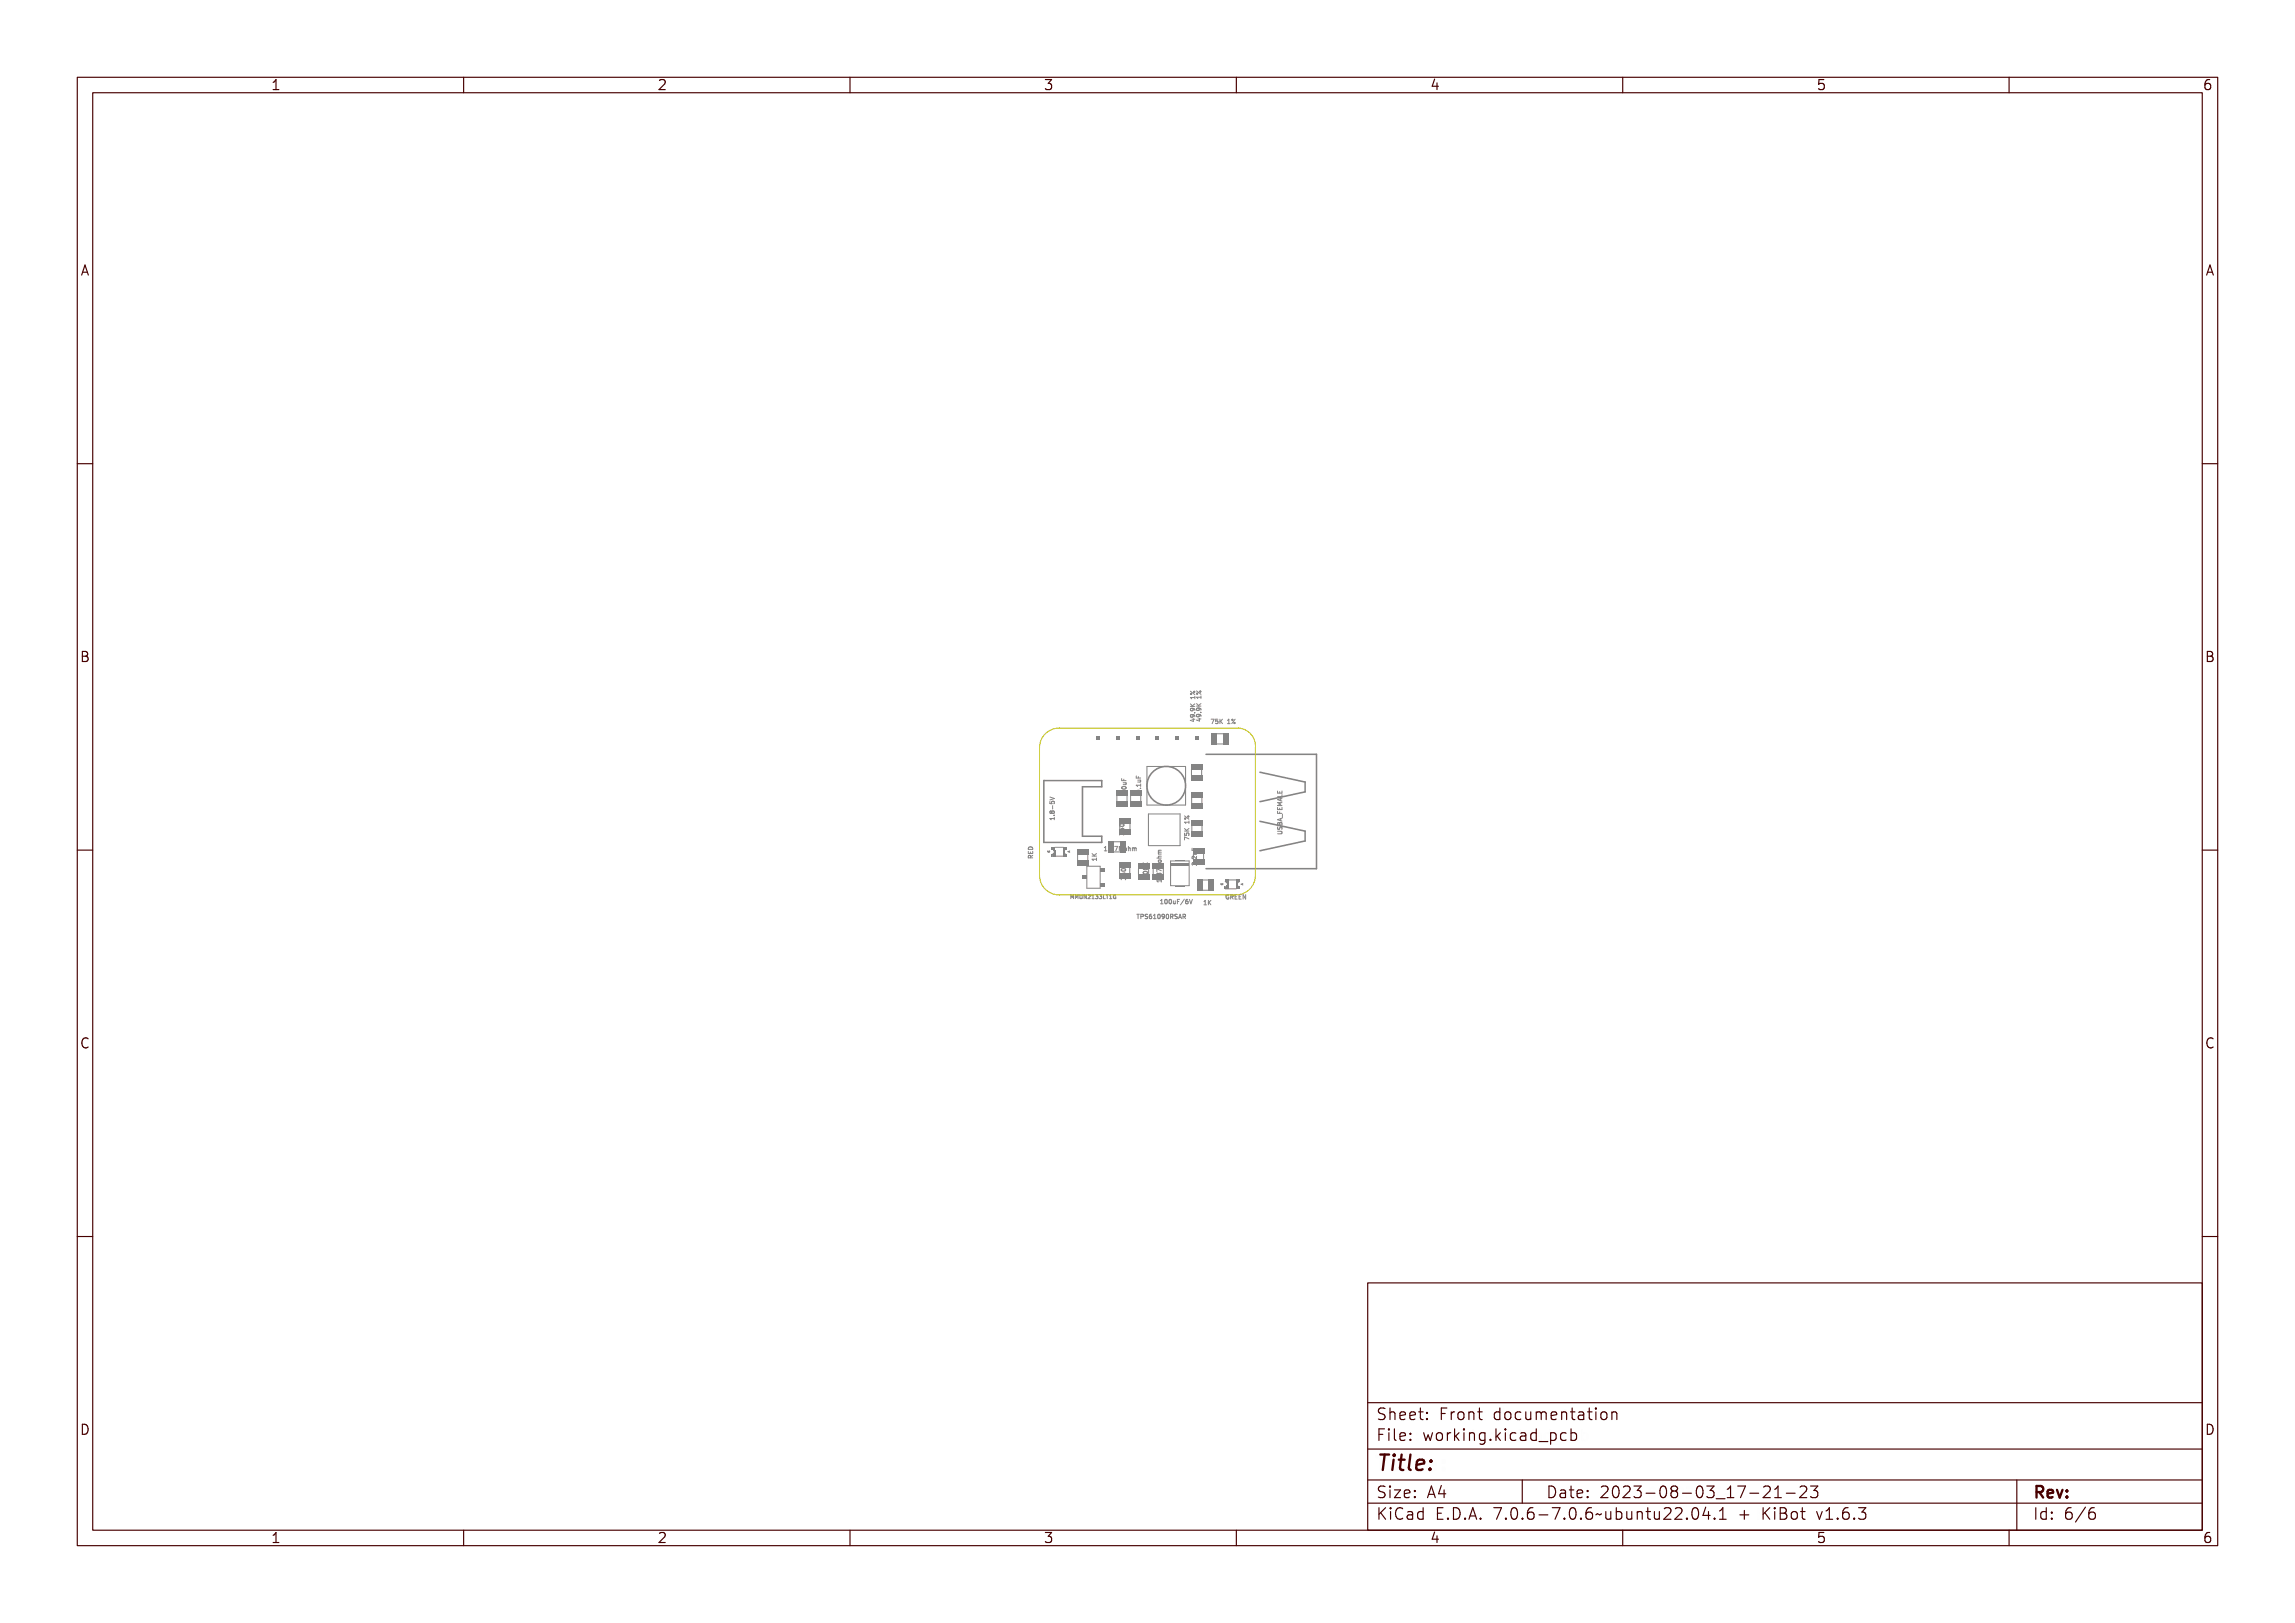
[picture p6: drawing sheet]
<svg xmlns="http://www.w3.org/2000/svg" width="297mm" height="210mm" viewBox="0 0 297 210" stroke-linecap="round" stroke-linejoin="round" font-family="sans-serif">
<defs><g id="words">
<text font-size="2.7" fill="#480000" x="178" y="190.3">Title:</text>
<g font-size="2" fill="#480000">
<text x="178" y="183.7">Sheet: Front documentation</text>
<text x="178" y="186.5">File: working.kicad_pcb</text>
<text x="178" y="193.9">Size: A4</text>
<text x="178" y="196.6">KiCad E.D.A. 7.0.6-7.0.6~ubuntu22.04.1 + KiBot v1.6.3</text>
<text x="200" y="193.9">Date: 2023-08-03_17-21-23</text>
<text x="263" y="196.6">Id: 6/6</text>
<text x="263" y="193.9">Rev:</text>
</g>
<g font-size="1.7" fill="#480000">
<text x="35" y="11.7">1</text>
<text x="85" y="11.7">2</text>
<text x="135" y="11.7">3</text>
<text x="185" y="11.7">4</text>
<text x="235" y="11.7">5</text>
<text x="285" y="11.7">6</text>
<text x="10.5" y="35.7">A</text>
<text x="285.5" y="35.7">A</text>
<text x="10.5" y="85.6">B</text>
<text x="285.5" y="85.6">B</text>
<text x="10.5" y="135.7">C</text>
<text x="285.5" y="135.7">C</text>
<text x="10.5" y="185.6">D</text>
<text x="285.5" y="185.6">D</text>
<text x="35" y="199.7">1</text>
<text x="85" y="199.7">2</text>
<text x="135" y="199.7">3</text>
<text x="185" y="199.7">4</text>
<text x="235" y="199.7">5</text>
<text x="285" y="199.7">6</text>
</g>
<g font-size=".8" fill="#848484">
<text x="156.6" y="93.7">75K 1%</text>
<text x="136.5" y="106.2" transform="rotate(-90 136.5 106.2)">1.8-5V</text>
<text x="145.5" y="107.7" transform="rotate(-90 145.5 107.7)">340K</text>
<text x="147.6" y="102.7" transform="rotate(-90 147.6 102.7)">0.1uF</text>
<text x="133.7" y="110.8" transform="rotate(-90 133.7 110.8)">RED</text>
<text x="141.9" y="111.5" transform="rotate(-90 141.9 111.5)">1K</text>
<text x="142.8" y="110.1">1.87Mohm</text>
<text x="148.5" y="113.8" transform="rotate(-90 148.5 113.8)">200K</text>
<text x="153.9" y="108.2" transform="rotate(-90 153.9 108.2)">75K 1%</text>
<text x="165.9" y="108.1" transform="rotate(-90 165.9 108.1)">USBA_FEMALE</text>
<text x="148" y="118.9">TPS61090RSAR</text>
<text x="150.3" y="114.3" transform="rotate(-90 150.3 114.3)">1.87Mohm</text>
<text x="150.7" y="117">100uF/6V</text>
<text x="155.7" y="117.1">1K</text>
<text x="159.1" y="116.4">GREEN</text>
</g>
<text font-size=".7" fill="#848484" x="139.6" y="116.3">MMUN2133LT1G</text>
</g></defs>
<g fill="none" stroke="#848484" stroke-width=".13">
<path d="M154.1 91.1l.3 .3M154.1 91.4h.5M154.1 89.4l.5 .5M154.1 92.7v-.1l.1-.1h.3l.1 .2M154.1 92.7v.1M154.1 93.1h.4l.2 .1h-.2v.2h-.1l-.3-.2zM154.1 91.2l.2 .2 .4-.2-.3 .3h.3v.1h-.6v-.1h.2zM154.1 90.4h.5l.1-.1v.3l-.1-.1h-.4l-.1 .1zM154.2 92.7a.29 .29 0 0 1 .3-.1 .29 .29 0 0 1 .2 .3h-.1a.17 .17 0 0 0 0-.2 .17 .17 0 0 0-.2 0 .18 .18 0 0 1 0 .2 .18 .18 0 0 1-.3 0 .18 .18 0 0 1 .1-.2zM154.2 91.7a.29 .29 0 0 1 .3 0 .29 .29 0 0 1 .2 .3h-.1a.17 .17 0 0 0 0-.2 .17 .17 0 0 0-.2 0 .18 .18 0 0 1 0 .2 .18 .18 0 0 1-.3 0 .18 .18 0 0 1 .1-.3zM154.2 93.2h.3v.2zM154.2 93.1h.4"/>
<path d="M154.3 89.8l.2 .4zM154.3 91.7l.1 .1v.1l-.3 .1v-.2l.1-.1h.3l.1 .2M154.3 92.5l.1 .1v.1l-.3 .1M154.4 93v.3l-.4-.1M154.5 92.3h.2v.1h-.2zM154.6 92.2h.1M154.6 90.1v.3M154.6 92.2v.1M154.6 91.1l-.3 .2M154.6 90.3h-.5l.1 .1M154.8 91.4h.6M154.8 91l.4 .4"/>
<path d="M154.8 89.4l.6 .4M154.9 93.1l.4-.1 .1 .2h-.1v.2h-.1l-.3-.2zM154.9 91.1l.2 .3 .3-.3-.2 .3 .2 .1v.1h-.5v-.1h.2zM154.9 90.4h.5v-.1v.3v-.1h-.4l-.1 .1zM154.9 92.6a.29 .29 0 0 1 .4 0 .29 .29 0 0 1 .1 .3 .17 .17 0 0 0 0-.2 .17 .17 0 0 0-.2-.1 .18 .18 0 0 1 0 .3 .18 .18 0 0 1-.3 0 .18 .18 0 0 1 0-.3zM154.9 91.7a.29 .29 0 0 1 .4-.1 .29 .29 0 0 1 .1 .3v.1a.17 .17 0 0 0 0-.2 .17 .17 0 0 0-.2-.1 .18 .18 0 0 1 0 .3 .18 .18 0 0 1-.3 0 .18 .18 0 0 1 0-.3zM155 93.2h.2v.1zM155 93h.4M155.1 89.8l.2 .4zM155.1 91.6l.1 .1v.2h-.3l-.1-.2 .2-.1h.3l.1 .3M155.1 92.4l.1 .1v.2h-.3l-.1-.2 .2-.1 .3 .1 .1 .2M155.2 92.9v.4l-.4-.1"/>
<path d="M155.3 92.2h.1v.1h-.1zM155.4 92.2h.1M155.4 90.1v.3M155.4 91l-.3 .3M155.4 90.2h-.6l.2 .2M156.7 93.1h.3l-.2 .6 .1-.5zM157.2 93.1h.2l-.2 .1v.1a.19 .19 0 0 1 .3 .1 .19 .19 0 0 1-.1 .2 .19 .19 0 0 1-.3 0 .15 .15 0 0 0 .3 0 .15 .15 0 0 0 0-.2 .15 .15 0 0 0-.2 0zM157.6 93.1h.1v.2l.3-.2-.2 .2 .2 .4-.3-.3v.3h-.1zM158.6 93.1h.2v.5l.1 .1h-.3l.1-.1v-.4zM159 93.4l.3-.1zM159.8 93.1l-.4 .5M133.1 110l.1 .2h.1v-.2l.1 .2h.2l.1-.2v.3h-.6z"/>
<path d="M133.2 110.5l.1-.1 .1 .1 .3-.1-.3 .2v.1h.3v.1h-.6zM133.2 109.6l.2-.1a.26 .26 0 0 1 .3 .4h-.6zM133.2 110.5h.1l.1 .2h-.2zM133.2 109.6h.4v.2h-.4zM135.6 110.2l.1 .1 .1-.1M135.6 110.2h.1M135.6 110.1v.1M135.6 110.1l.2 .2v-.2a.11 .11 0 0 1-.1 .2 .11 .11 0 0 1-.1-.2zM135.8 110.1v.1M135.8 110.2h.1M135.9 103.1l.5 .2M135.9 105.9h.5l.1-.1v.3l-.1-.1h-.4l-.1 .1z"/>
<path d="M135.9 104l.1 .2h.1a.19 .19 0 0 1 .1-.2 .19 .19 0 0 1 .2 .1 .19 .19 0 0 1 0 .2 .15 .15 0 0 0 0-.2 .15 .15 0 0 0-.2 0 .15 .15 0 0 0 0 .2h-.3zM135.9 103.5l.6 .1v.1l-.6 .2v-.1l.5-.1-.5-.1zM135.9 104.9h.2l.1 .1a.16 .16 0 0 1 .2-.1 .16 .16 0 0 1 0 .3 .16 .16 0 0 1-.2-.1 .16 .16 0 0 1-.3 .1 .16 .16 0 0 1 0-.3zM136.2 104.5l.1 .2zM136.3 105.5h.2v.1h-.2zM138.2 110.2l.3-.1v.2zM138.3 110.2h.1zM138.4 110.1v.2M138.4 110.1l-.2 .1 .2 .1M138.6 116.3v-.5l.1 .3 .2-.3v.5M139.5 115.8l-.2 .3-.1-.3v.5M139.6 115.8h.1l.1 .3 .1-.3h.1v.5h-.1v-.4l-.1 .2-.1-.2v.4h-.1z"/>
<path d="M140 115.8h.1l.1 .3 .1-.3h.1v.5h-.1v-.4l-.1 .2-.1-.2v.4h-.1zM140.5 115.8l.1 .4h.1v-.4h.1v.3a.16 .16 0 0 1-.2 .2 .16 .16 0 0 1-.1-.2zM140.9 115.8h.1l.1 .4v-.4h.1v.5h-.1l-.1-.4v.4h-.1zM141.3 115.8h.1a.19 .19 0 0 1 .2 .2 .19 .19 0 0 1-.2 .2v.1h.2h-.3l.2-.4zM141.8 115.8h.1v.5h.1h-.2h.1v-.4zM142.1 115.8h.1a.14 .14 0 0 1 .2 .1 .14 .14 0 0 1-.1 .1 .16 .16 0 0 1 .1 .3 .16 .16 0 0 1-.3-.1l.1 .1a.11 .11 0 0 0 .2-.1 .11 .11 0 0 0-.2-.1l.2-.2zM142.6 115.8a.14 .14 0 0 1 .2 .1 .14 .14 0 0 1 0 .1 .16 .16 0 0 1 0 .3 .16 .16 0 0 1-.3-.1l.1 .1a.11 .11 0 0 0 .2-.1 .11 .11 0 0 0-.2-.1l.2-.2zM142.9 109.6h.2v.4l.1 .1h-.3l.1-.1v-.4zM143 115.8h.1v.5h.2h-.3zM143.3 115.8h.4l-.1 .1v.4h-.1v-.4zM143.4 110h.1v.1h-.1zM143.8 109.6a.16 .16 0 0 1 .3 0 .16 .16 0 0 1-.1 .2 .16 .16 0 0 1 .1 .3 .16 .16 0 0 1-.3 0 .16 .16 0 0 1 .1-.3l-.1-.1z"/>
<path d="M143.8 115.8h.2v.5h.1h-.3h.1v-.4zM144.2 109.6h.4l-.2 .5h-.1l.2-.5zM144.2 115.9l.2-.1 .1 .1a.18 .18 0 0 0-.2 .1 .18 .18 0 0 0 .2 .2l-.1-.1h.1v.2a.24 .24 0 0 1-.3-.1 .24 .24 0 0 1 0-.3zM144.7 109.6h.1v.2l.1-.2h.1v.5v-.5l-.1 .3-.2-.3v.5zM144.9 112.2v.8M144.9 107.7v.3M144.9 106.9l.4-.1 .2 .2h-.2v.2l-.4-.2zM144.9 105.9l.3 .2 .3-.2-.3 .3h.3v.1h-.6v-.1h.3zM145 107.4l.1-.1 .1 .1a.17 .17 0 0 1 .3 0 .17 .17 0 0 1-.1 .3v-.1a.12 .12 0 0 0 0-.2 .12 .12 0 0 0-.2 .1v.1l-.1-.2h-.1v.3h-.1zM145 106.4h.3l.2 .1a.27 .27 0 0 1-.3 .3 .27 .27 0 0 1-.3-.3zM145 106.5a.21 .21 0 0 1 .2-.1 .21 .21 0 0 1 .2 .3h-.4zM145 107h.3v.2z"/>
<path d="M145.1 112.1h.6M145.1 111.8l.3 .3M145.1 112.5a.28 .28 0 0 1 .4-.1 .28 .28 0 0 1 .1 .2 .28 .28 0 0 1-.3 .2 .28 .28 0 0 1-.2-.3zM145.1 112.7l.5-.1 .1 .2h-.1v.2h-.1l-.4-.2zM145.1 111.7l.3 .2 .3-.2-.3 .3h.3v.1h-.6v-.1h.3zM145.2 100.7v.3h.5M145.2 113.2l.1-.1 .1 .1a.17 .17 0 0 1 .3 0 .17 .17 0 0 1-.1 .3v-.1a.13 .13 0 0 0 0-.2 .14 .14 0 0 0-.2 .2l-.2-.2v.3zM145.2 102.5h.5l.1-.1v.3l-.1-.1h-.4l-.1 .1zM145.2 101l.1 .2h.1l.1-.2v.2h.3v.1h-.6zM145.2 112.2h.3l.2 .1a.27 .27 0 0 1-.3 .3 .27 .27 0 0 1-.3-.3zM145.2 112.3a.21 .21 0 0 1 .3-.1 .21 .21 0 0 1 .1 .3h-.4zM145.2 112.8h.3v.2z"/>
<path d="M145.2 101.8a.27 .27 0 0 1 .3-.1 .27 .27 0 0 1 .2 .3 .28 .28 0 0 1-.3 .1 .28 .28 0 0 1-.2-.2zM145.3 102l.3-.1 .1 .1a.27 .27 0 0 1-.2 .3 .27 .27 0 0 1-.3-.3zM145.3 102a.21 .21 0 0 1 .2 0 .21 .21 0 0 1 .2 .2h-.4zM145.3 113h.4M145.3 101.5h.5h-.1a.14 .14 0 0 1 .1 .2 .14 .14 0 0 1-.2 .1h-.3v-.1h.4v-.1zM145.3 113.5v.2l-.2-.2v.3M145.4 101.3h.3M145.4 113.5h-.1M145.4 113.5h.2v.3M145.4 100.8v.2M145.5 107.8l-.1 .2M145.5 112.9v.4l-.4-.2"/>
<path d="M145.6 109.5h.1v.3a.13 .13 0 0 1 .1-.1 .13 .13 0 0 1 .1 .2v.2l-.1-.3h-.1v.3h-.1zM145.7 111.8l-.4 .3M145.7 101.3h.1M145.7 101.3v.2h-.3M145.7 102.3v.3M145.7 102.5h-.5l.1 .1M146 109.7h.4v.4l-.1-.4v.4l-.2-.4-.1 .4zM146.2 112.2v.8M146.6 109.7l.2 .1M146.8 109.8l.2-.1v.4M146.8 109.8v.3M147.1 101.5h.5v-.1v.3v-.1h-.5v.1z"/>
<path d="M147.1 100.5v.2h.2l.1-.2v.2h.2v.1h-.5zM147.1 118.3h.3M147.1 102.4l.4-.1 .1 .1a.27 .27 0 0 1-.2 .3 .27 .27 0 0 1-.3-.3zM147.1 102.4a.21 .21 0 0 1 .3 0 .21 .21 0 0 1 .1 .2h-.3zM147.2 100.9h.4v.1a.14 .14 0 0 1 0 .2 .14 .14 0 0 1-.1 .1h-.3v-.1h.4v-.2zM147.3 118.3v.6M147.5 102h.1v.1h-.1zM147.6 118.6h.3M147.9 118.3h-.3v.6M147.9 111.6l.4 .4M148 111.9l.2 .3 .3-.3-.3 .3 .3 .1h-.5h.2zM148 113.4h.2l.3 .2v-.2v.3l-.4-.2-.1 .2z"/>
<path d="M148 112.9h.4l.1 .1a.27 .27 0 0 1-.2 .3 .27 .27 0 0 1-.3-.3zM148 112.5l.4-.1 .1 .1a.27 .27 0 0 1-.2 .3 .27 .27 0 0 1-.3-.3zM148 113a.21 .21 0 0 1 .3-.1 .21 .21 0 0 1 .1 .3h-.3zM148 112.6a.21 .21 0 0 1 .3-.1 .21 .21 0 0 1 .1 .2h-.3zM148.1 118.3h.4l-.2 .1v.5h-.1v-.5zM148.5 111.6l-.3 .3M148.6 118.3h.1a.18 .18 0 0 1 .2 .3 .18 .18 0 0 1-.2 .1v.2h-.1zM148.7 118.4a.11 .11 0 0 1 .2 .1 .11 .11 0 0 1-.2 .1zM149.1 118.4h.2h-.2a.13 .13 0 0 0 0 .2 .13 .13 0 0 0 .2 0 .17 .17 0 0 1 0 .3 .17 .17 0 0 1-.3-.1h.1a.13 .13 0 0 0 .2-.1 .13 .13 0 0 0-.2-.1zM149.5 118.4l.3-.1v.1h-.2l-.1 .2a.19 .19 0 0 1 .3 0 .19 .19 0 0 1-.1 .3 .19 .19 0 0 1-.2-.2zM149.7 114h.5l.1-.1v.3l-.1-.1h-.4v.1zM149.7 112.5l.6 .2v.1l-.5-.2-.1 .2z"/>
<path d="M149.7 112h.6v.1h-.5l.3 .1-.3 .1h.5v.1h-.6v-.1l.3-.1-.3-.1zM149.8 113h.1l.1 .1a.16 .16 0 0 1 .3-.1 .16 .16 0 0 1 0 .3 .16 .16 0 0 1-.3-.1 .16 .16 0 0 1-.2 .1 .16 .16 0 0 1 0-.3zM149.9 110.7l.4-.1-.4 .1 .4 .1-.4 .1 .4 .1h-.4zM149.9 111.2l.4-.1-.4 .2 .1 .1h.3v.1h-.6v-.1h.2zM150 118.4l.2-.1v.5l.1 .1h-.3l.1-.1v-.4zM150 110.3l-.1 .1M150 110.3h.3M150.2 116.9h.3M150.2 116.5l.1-.1v.5M150.2 113.5h.1v.1h-.1zM150.3 110h-.4l.1 .3M150.4 118.4l.1-.1a.27 .27 0 0 1 .3 .3 .27 .27 0 0 1-.3 .3l-.1-.2z"/>
<path d="M150.5 118.4a.23 .23 0 0 1 .2 .2 .23 .23 0 0 1-.2 .2zM150.8 116.4h.2v.5l.1 .1h-.3l.1-.1v-.4zM150.9 118.4v-.1a.28 .28 0 0 1 .3 .3 .28 .28 0 0 1-.3 .3v-.1a.17 .17 0 0 0 .2 0 .17 .17 0 0 0 0-.2 .18 .18 0 0 1-.2 0 .18 .18 0 0 1 0-.2zM151.3 116.5v-.1a.27 .27 0 0 1 .3 .3 .27 .27 0 0 1-.3 .3l-.1-.2zM151.4 116.5a.23 .23 0 0 1 .1 .2 .23 .23 0 0 1-.1 .2zM151.4 118.4v-.1a.27 .27 0 0 1 .3 .3 .27 .27 0 0 1-.3 .3l-.1-.2zM151.4 118.4a.23 .23 0 0 1 .2 .2 .23 .23 0 0 1-.2 .2zM151.7 116.5l.1-.1a.27 .27 0 0 1 .2 .3 .27 .27 0 0 1-.2 .3l-.1-.2zM151.8 118.3h.1a.15 .15 0 0 1 .2 .1 .15 .15 0 0 1-.1 .2l.2 .3-.3-.2h-.1v.2zM151.8 116.5a.23 .23 0 0 1 .2 .2 .23 .23 0 0 1-.2 .2zM151.8 118.4h.1a.1 .1 0 0 1 .1 .1 .1 .1 0 0 1-.1 .1h-.1zM152.2 116.6l.1 .3 .2-.3v.4l-.1-.1a.14 .14 0 0 1-.2 .1 .14 .14 0 0 1 0-.2z"/>
<path d="M152.3 118.4h.3h-.3a.13 .13 0 0 0 0 .2 .13 .13 0 0 0 .2 0 .17 .17 0 0 1 0 .3 .17 .17 0 0 1-.3-.1h.1a.13 .13 0 0 0 .2-.1 .13 .13 0 0 0-.2-.1zM152.6 116.4h.4l-.3 .1v.1h.2l-.2 .1v.3h-.1zM152.8 118.3h.1l.2 .6-.1-.1h-.2l-.1 .1zM152.9 118.4v.3h-.1zM153.2 118.3h.1a.15 .15 0 0 1 .2 .1 .15 .15 0 0 1-.1 .2l.2 .3-.3-.2h-.1v.2zM153.2 118.4h.1a.1 .1 0 0 1 .1 .1 .1 .1 0 0 1-.1 .1h-.1zM153.3 107.8l.6 .2v.1l-.5-.2-.1 .2zM153.3 107.4l.1 .2h.1a.19 .19 0 0 1 .1-.3 .19 .19 0 0 1 .3 .1 .19 .19 0 0 1-.1 .3 .15 .15 0 0 0 0-.2 .15 .15 0 0 0-.2-.1 .15 .15 0 0 0 0 .3h-.3zM153.3 106.8l.3 .2 .3-.2-.3 .3h.3v.1h-.6v-.1h.3zM153.3 106.1h.5l.1-.2v.4l-.1-.2h-.4v.2zM153.3 116.4h.1l-.4 .6zM153.5 105.5l.2 .4z"/>
<path d="M153.6 116.5l.2-.1v.1h-.2v.2a.19 .19 0 0 1 .3 0 .19 .19 0 0 1-.1 .3 .19 .19 0 0 1-.3-.2zM153.9 108.5l-.6-.2v.4M153.9 116.4h.1l.2 .5 .1-.5h.1l-.2 .6h-.1zM154.3 109.8v.2h.5M154.3 109.7l.1 .2h.1l.1-.2v.2h.3v.1h-.6zM154.3 111.6h.2l.3 .2 .1-.3v.4l-.4-.3-.2 .3zM154.3 110.7h.2l.3 .2 .1-.3v.4l-.4-.3-.2 .3zM154.5 110.2h.4h-.1a.14 .14 0 0 1 .1 .2 .14 .14 0 0 1-.2 .1h-.2v-.1h.3v-.1zM154.5 110.3h.3M154.5 109.8v.2M154.8 111.2h.1v.1h-.1zM154.8 110.3v.2h-.3"/>
<path d="M154.8 111.4h.1M154.8 110.8v.3l-.4-.3-.1 .1v.2M154.8 111.6v.4l-.4-.4-.1 .1v.2M158 114.3v.2h.2M158.1 114.4l.1 .1v-.1a.11 .11 0 0 1-.1 .1 .11 .11 0 0 1 0-.1zM158.2 114.5h.1M158.2 114.3h.1M158.2 114.3v.2M158.9 115.8a.31 .31 0 0 0-.2 .2 .31 .31 0 0 0 .2 .3M159.2 115.9l.2-.1 .1 .1a.2 .2 0 0 0-.3 .2 .2 .2 0 0 0 .2 .2l-.1-.2h.2v.2a.27 .27 0 0 1-.4-.1 .27 .27 0 0 1 .1-.3zM159.6 115.8h.1a.15 .15 0 0 1 .2 .1 .15 .15 0 0 1-.1 .2l.2 .3-.3-.3v.3h-.1zM159.7 115.9a.1 .1 0 0 1 .1 .1 .1 .1 0 0 1-.1 .1z"/>
<path d="M160.1 115.8h.3l-.3 .1v.1h.3l-.3 .1v.2l.3 .1h-.3zM160.5 115.8h.4l-.3 .1v.1h.2l-.2 .1v.2l.3 .1h-.4zM160.7 114.4h.2v.1zM160.7 114.4l.1 .1zM160.8 114.4v.1M160.8 114.3l-.2 .1 .2 .1M161 115.8h.1l.1 .5v-.5h.1v.6h-.1l-.2-.5v.5zM165.3 102.4v.2h.6v-.2M165.4 107.6h.3a.18 .18 0 0 1 .2 .2 .18 .18 0 0 1-.2 .2h-.3v-.1h.3a.11 .11 0 0 0 .2-.1 .11 .11 0 0 0-.2-.1h-.3zM165.4 106.4l.5-.2-.1 .1v.2l.1 .2-.5-.2zM165.4 105.3v.3h.2l.1-.2v.2h.2v.1h-.5zM165.4 104.9v.2h.2v-.2l.1 .2h.2v-.2v.3h-.5z"/>
<path d="M165.4 104.4h.5v.1h-.5l.3 .1-.3 .1h.5v.1h-.5v-.1l.3-.1-.3-.1zM165.4 104.1l.5-.2-.1 .1v.2l.1 .2-.5-.2zM165.4 103.8h.5v-.3v.3h-.5zM165.4 103.1v.2h.2v-.2l.1 .2h.2v-.3v.4h-.5zM165.4 107.2h.1l-.1 .2a.13 .13 0 0 0 .2 0 .13 .13 0 0 0 0-.1 .17 .17 0 0 1 .3 0 .17 .17 0 0 1-.1 .2h.1a.13 .13 0 0 0-.1-.2 .13 .13 0 0 0-.1 .2 .18 .18 0 0 1-.3 0 .18 .18 0 0 1 0-.3zM165.4 106.8l.2-.1v.1a.15 .15 0 0 1 .2-.1 .15 .15 0 0 1 .1 .2v.2h-.5zM165.4 106.4h.3v.1zM165.4 104.1h.3v.1zM165.5 106.8h.1v.2h-.2zM165.6 102.4v.2M165.7 106.8h.1l.1 .2h-.2zM166.1 105.8v.4z"/>
<circle cx="154.1" cy="89.8" r=".08"/>
<circle cx="154.2" cy="90.1" r=".07"/>
<circle cx="154.2" cy="90.1" r=".12"/>
<circle cx="154.3" cy="92.8" r=".12"/>
<circle cx="154.3" cy="91.9" r=".12"/>
<circle cx="154.5" cy="89.9" r=".12"/>
<circle cx="154.5" cy="89.9" r=".07"/>
<circle cx="154.5" cy="89.5" r=".08"/>
<circle cx="154.9" cy="89.8" r=".08"/>
<circle cx="155" cy="90.1" r=".07"/>
<circle cx="155" cy="90.1" r=".12"/>
<circle cx="155.1" cy="91.8" r=".12"/>
<circle cx="155.1" cy="92.8" r=".12"/>
<circle cx="155.3" cy="89.9" r=".12"/>
<circle cx="155.3" cy="89.9" r=".07"/>
<circle cx="155.3" cy="89.5" r=".08"/>
<circle cx="159" cy="93.2" r=".07"/>
<circle cx="159.1" cy="93.2" r=".12"/>
<circle cx="159.2" cy="93.5" r=".07"/>
<circle cx="159.2" cy="93.5" r=".12"/>
<circle cx="159.8" cy="93.6" r=".08"/>
<circle cx="136" cy="105.1" r=".09"/>
<circle cx="136.3" cy="105.1" r=".11"/>
<circle cx="143.9" cy="109.7" r=".09"/>
<circle cx="143.9" cy="110" r=".11"/>
<circle cx="145.2" cy="106.6" r=".05"/>
<circle cx="145.3" cy="109.9" r=".21"/>
<circle cx="145.3" cy="109.9" r=".15"/>
<circle cx="145.4" cy="112.4" r=".05"/>
<circle cx="145.5" cy="102.1" r=".05"/>
<circle cx="147.4" cy="102.5" r=".05"/>
<circle cx="148.2" cy="112.6" r=".05"/>
<circle cx="148.2" cy="113.1" r=".05"/>
<circle cx="149.7" cy="118.7" r=".12"/>
<circle cx="149.9" cy="113.1" r=".09"/>
<circle cx="150.1" cy="111.7" r=".15"/>
<circle cx="150.1" cy="111.8" r=".21"/>
<circle cx="150.2" cy="113.1" r=".11"/>
<circle cx="150.6" cy="118.6" r=".05"/>
<circle cx="151" cy="118.5" r=".12"/>
<circle cx="151.4" cy="116.7" r=".05"/>
<circle cx="151.5" cy="118.6" r=".05"/>
<circle cx="151.9" cy="116.7" r=".05"/>
<circle cx="153.5" cy="105.8" r=".07"/>
<circle cx="153.5" cy="105.8" r=".12"/>
<circle cx="153.7" cy="116.8" r=".12"/>
<circle cx="153.8" cy="105.6" r=".12"/>
<circle cx="153.8" cy="105.6" r=".07"/>
</g>
<g fill="#848484">
<path d="M144.8 113h1.5v.7h-1.5z" fill-rule="evenodd"/>
<path d="M144.8 111.5h1.5v.8h-1.5z" fill-rule="evenodd"/>
</g>
<path d="M154.2 99.6v.7M155.5 99.5v.8" fill="none" stroke="#848484" stroke-width=".13"/>
<g fill="#848484">
<path d="M154.1 98.8h1.5v.8h-1.5z" fill-rule="evenodd"/>
<path d="M154.1 100.3h1.5v.7h-1.5z" fill-rule="evenodd"/>
</g>
<path d="M144.5 103v.7M145.9 103v.7" fill="none" stroke="#848484" stroke-width=".13"/>
<g fill="#848484">
<path d="M144.5 102.3h1.4v.7h-1.4z" fill-rule="evenodd"/>
<path d="M144.5 103.7h1.4v.8h-1.4z" fill-rule="evenodd"/>
</g>
<path d="M154.2 103.2v.7M155.5 103.2v.7" fill="none" stroke="#848484" stroke-width=".13"/>
<g fill="#848484">
<path d="M154.2 103.9h1.4v.7h-1.4z" fill-rule="evenodd"/>
<path d="M154.2 102.4h1.4v.8h-1.4z" fill-rule="evenodd"/>
</g>
<path d="M154.4 110.5v.7M155.8 110.5v.7" fill="none" stroke="#848484" stroke-width=".13"/>
<g fill="#848484">
<path d="M154.4 109.8h1.4v.7h-1.4z" fill-rule="evenodd"/>
<path d="M154.4 111.2h1.4v.8h-1.4z" fill-rule="evenodd"/>
</g>
<path d="M140.7 112.1h1.7v2.8h-1.7z" fill="none" stroke="#848484" stroke-width=".13"/>
<g fill="#848484">
<path d="M142.4 114.2h.6v.5h-.6z" fill-rule="evenodd"/>
<path d="M140 113.3h.6v.4h-.6z" fill-rule="evenodd"/>
<path d="M142.4 112.3h.6v.5h-.6z" fill-rule="evenodd"/>
</g>
<path d="M147.3 112.4v.7" fill="none" stroke="#848484" stroke-width=".13"/>
<g fill="#848484">
<path d="M147.3 111.7h1.4v.7h-1.4z" fill-rule="evenodd"/>
<path d="M147.3 113.1h1.4v.8h-1.4z" fill-rule="evenodd"/>
</g>
<path d="M151.5 111.4h2.4v3.2h-2.4z" fill="none" stroke="#848484" stroke-width=".13"/>
<path d="M152.1 114.6h1.2v.2h-1.2z" fill-rule="evenodd" fill="#848484"/>
<path d="M151.5 111.9h2.4" fill="none" stroke="#848484" stroke-width=".3"/>
<path d="M152.1 111.3h1.2v.1h-1.2z" fill-rule="evenodd" fill="#848484"/>
<path d="M146.3 103v.7M147.6 103v.7" fill="none" stroke="#848484" stroke-width=".13"/>
<g fill="#848484">
<path d="M146.2 102.3h1.5v.7h-1.5z" fill-rule="evenodd"/>
<path d="M146.2 103.7h1.5v.8h-1.5z" fill-rule="evenodd"/>
</g>
<g fill="none" stroke="#848484" stroke-width=".13">
<path d="M148.6 105.3h4.1v4.1h-4.1zM158.6 114.1a.35 .35 0 0 1 .3 .3 .35 .35 0 0 1-.3 .4M158.6 115h1.4M159 113.9h1M160.4 114.1a.35 .35 0 0 0-.3 .3 .35 .35 0 0 0 .3 .4"/>
<circle cx="158.6" cy="114.9" r=".1"/>
</g>
<g fill="#848484">
<path d="M158.5 114.7h.1v.4h-.1z" fill-rule="evenodd"/>
<path d="M160 114.7h.5v.4h-.5z" fill-rule="evenodd"/>
<path d="M158.7 114.7h.3v.3h-.3z" fill-rule="evenodd"/>
<path d="M158.7 114.6h.3v.2h-.3z" fill-rule="evenodd"/>
<path d="M160 114.6h.2v.2h-.2z" fill-rule="evenodd"/>
<path d="M158.8 114.2h.2v.4h-.2z" fill-rule="evenodd"/>
<path d="M160 114.2h.2v.4h-.2z" fill-rule="evenodd"/>
<path d="M158.7 114.1h.3v.2h-.3z" fill-rule="evenodd"/>
<path d="M160 114.1h.2v.2h-.2z" fill-rule="evenodd"/>
<path d="M158.5 113.8h.5v.3h-.5z" fill-rule="evenodd"/>
<path d="M160 113.8h.5v.3h-.5z" fill-rule="evenodd"/>
</g>
<path d="M135.1 101h7.5v.8h-2.5v6.4h2.5v.8h-7.5z" fill="none" stroke="#848484" stroke-width=".2"/>
<g fill="#848484">
<path d="M141.9 95.2h.5v.5h-.5z" fill-rule="evenodd"/>
<path d="M144.4 95.2h.5v.5h-.5z" fill-rule="evenodd"/>
<path d="M147 95.2h.5v.5h-.5z" fill-rule="evenodd"/>
<path d="M149.5 95.2h.5v.5h-.5z" fill-rule="evenodd"/>
<path d="M152.1 95.2h.5v.5h-.5z" fill-rule="evenodd"/>
<path d="M154.6 95.2h.5v.5h-.5z" fill-rule="evenodd"/>
</g>
<path d="M156.1 97.6h14.3v14.8h-14.3M163.1 99.9l5.8 1.3v1.3l-5.8 1.2M163.1 106.3l5.8 1.2v1.3l-5.8 1.3" fill="none" stroke="#848484" stroke-width=".2"/>
<path d="M149.2 112.4v.7" fill="none" stroke="#848484" stroke-width=".13"/>
<g fill="#848484">
<path d="M149.2 111.7h1.4v.7h-1.4z" fill-rule="evenodd"/>
<path d="M149.2 113.1h1.4v.8h-1.4z" fill-rule="evenodd"/>
</g>
<path d="M144.2 108.9h.7" fill="none" stroke="#848484" stroke-width=".13"/>
<g fill="#848484">
<path d="M144.9 108.9h.8v1.4h-.8z" fill-rule="evenodd"/>
<path d="M143.5 108.9h.7v1.4h-.7z" fill-rule="evenodd"/>
</g>
<g fill="none" stroke="#848484" stroke-width=".13">
<path d="M136.1 109.9a.35 .35 0 0 1 .3 .3 .35 .35 0 0 1-.3 .4M136.1 110.8h1.5M136.5 109.6h1.1M138 109.9a.35 .35 0 0 0-.3 .3 .35 .35 0 0 0 .3 .4"/>
<circle cx="136.2" cy="110.7" r=".1"/>
</g>
<g fill="#848484">
<path d="M136.1 110.5v.3z" fill-rule="evenodd"/>
<path d="M137.6 110.5h.5v.3h-.5z" fill-rule="evenodd"/>
<path d="M136.3 110.5h.3v.3h-.3z" fill-rule="evenodd"/>
<path d="M136.3 110.4h.3v.1h-.3z" fill-rule="evenodd"/>
<path d="M137.6 110.4h.2v.1h-.2z" fill-rule="evenodd"/>
<path d="M136.4 110h.2v.4h-.2z" fill-rule="evenodd"/>
<path d="M137.6 110h.1v.4h-.1z" fill-rule="evenodd"/>
<path d="M136.3 109.9h.3v.1h-.3z" fill-rule="evenodd"/>
<path d="M137.6 109.9h.2v.1h-.2z" fill-rule="evenodd"/>
<path d="M136.1 109.6h.5v.3h-.5z" fill-rule="evenodd"/>
<path d="M137.6 109.6h.5v.3h-.5z" fill-rule="evenodd"/>
</g>
<path d="M157.5 96.3h.8M157.5 94.9h.8" fill="none" stroke="#848484" stroke-width=".13"/>
<g fill="#848484">
<path d="M158.2 94.9h.8v1.4h-.8z" fill-rule="evenodd"/>
<path d="M156.8 94.9h.7v1.4h-.7z" fill-rule="evenodd"/>
</g>
<path d="M154.2 106.8v.7M155.6 106.8v.7" fill="none" stroke="#848484" stroke-width=".13"/>
<g fill="#848484">
<path d="M154.2 106.1h1.4v.7h-1.4z" fill-rule="evenodd"/>
<path d="M154.2 107.5h1.4v.8h-1.4z" fill-rule="evenodd"/>
</g>
<path d="M146.2 106.5v.8" fill="none" stroke="#848484" stroke-width=".13"/>
<g fill="#848484">
<path d="M144.9 105.8h1.4v.8h-1.4z" fill-rule="evenodd"/>
<path d="M144.9 107.3h1.4v.7h-1.4z" fill-rule="evenodd"/>
</g>
<path d="M139.5 110.6v.8M140.8 110.6v.8" fill="none" stroke="#848484" stroke-width=".13"/>
<g fill="#848484">
<path d="M139.4 109.9h1.4v.7h-1.4z" fill-rule="evenodd"/>
<path d="M139.4 111.3h1.4v.8h-1.4z" fill-rule="evenodd"/>
</g>
<path d="M148.4 99.2h5v5h-5zM155.6 115.2h.8M155.6 113.9h.7" fill="none" stroke="#848484" stroke-width=".13"/>
<circle cx="150.9" cy="101.7" r="2.5" fill="none" stroke="#848484" stroke-width=".2"/>
<g fill="#848484">
<path d="M156.3 113.8h.8v1.5h-.8z" fill-rule="evenodd"/>
<path d="M154.9 113.8h.7v1.5h-.7z" fill-rule="evenodd"/>
</g>
<path d="M135.5 94.8l1-.5 .6-.1h23.2a2.36 2.36 0 0 1 2.2 2.5v16.6a2.54 2.54 0 0 1-2.6 2.5h-22.8a2.54 2.54 0 0 1-2.6-2.5v-16.6a2.54 2.54 0 0 1 1-1.9z" fill="none" stroke="#c2c200" stroke-width=".13"/>
<g fill="none" stroke="#480000" stroke-width=".15">
<path d="M10 10h277v190h-277zM12 12h273v186h-273zM60 10v2M110 10v2M160 10v2M210 10v2M260 10v2M10 60h2M285 60h2M10 110h2M285 110h2M10 160h2"/>
<path d="M285 160h2M177 166h108v32h-108zM60 198v2M110 198v2M160 198v2M177 181.5h108M177 187.5h108M177 191.5h108M177 194.5h108M178.1 195.2h.2v.6l.6-.6h.3l-.6 .6 .6 .8h-.2l-.5-.7-.2 .2v.5h-.2zM178.2 185h.9v.2h-.7v.4h.6v.2h-.6v.7h-.2zM178.3 182.4l.5-.1h.2v.2a.34 .34 0 0 0-.4-.1 .34 .34 0 0 0-.2 .4 .62 .62 0 0 1 .6 .7 .71 .71 0 0 1-.8 .2v-.2a.4 .4 0 0 0 .4 .1 .4 .4 0 0 0 .3-.3l-.4-.2a.4 .4 0 0 1-.3-.3 .4 .4 0 0 1 .1-.4z"/>
<path d="M178.3 192.5l.5-.1h.2v.2a.34 .34 0 0 0-.4-.1 .34 .34 0 0 0-.2 .4 .62 .62 0 0 1 .6 .7 .71 .71 0 0 1-.8 .2v-.2a.4 .4 0 0 0 .4 .1 .4 .4 0 0 0 .3-.3l-.4-.2a.4 .4 0 0 1-.3-.3 .4 .4 0 0 1 .1-.4zM179.4 182.2h.2v.6a.35 .35 0 0 1 .4-.1 .35 .35 0 0 1 .2 .4v.6h-.2v-.8l-.2-.1a.28 .28 0 0 0-.2 .3v.6h-.2zM179.5 185.4h.4v.9h.4v.2h-.9v-.2h.3v-.8h-.2zM179.5 192.8h.4v.9h.4v.1h-.9v-.1h.3v-.8h-.2zM179.5 195.6h.4v.9h.4v.1h-.9v-.1h.3v-.8h-.2zM179.7 184.9h.2v.3h-.2zM179.7 192.3h.2v.3h-.2zM179.7 195.1h.2v.3h-.2zM180.6 184.9h.4v1.3l.1 .1h.3v.2a.4 .4 0 0 1-.5-.4v-1h-.3zM180.6 192.8h.8v.1l-.6 .8h.6v.1h-.8v-.1l.6-.8h-.6zM180.7 182.8a.49 .49 0 0 1 .6-.1 .49 .49 0 0 1 .2 .5h-.8a.42 .42 0 0 0 .3 .4 .42 .42 0 0 0 .4-.1v.2a.6 .6 0 0 1-.8-.1 .6 .6 0 0 1 .1-.8zM180.7 195.4l.3-.2h.2h.3v.2a.43 .43 0 0 0-.6 0 .43 .43 0 0 0-.2 .5 .43 .43 0 0 0 .2 .5 .43 .43 0 0 0 .6 0v.2a.62 .62 0 0 1-.7 0 .62 .62 0 0 1-.3-.7z"/>
<path d="M180.8 182.9l.2-.1a.27 .27 0 0 1 .3 .3h-.6zM181.8 195.6a.5 .5 0 0 1 .6-.1 .5 .5 0 0 1 .2 .5v.6h-.1v-.1a.38 .38 0 0 1-.5 .2 .38 .38 0 0 1-.2-.5 .38 .38 0 0 1 .4-.2h.3a.35 .35 0 0 0-.3-.4 .35 .35 0 0 0-.4 .2zM181.9 182.8a.49 .49 0 0 1 .6-.1 .49 .49 0 0 1 .2 .5h-.8a.42 .42 0 0 0 .3 .4 .42 .42 0 0 0 .5-.1v.2a.6 .6 0 0 1-.9-.1 .6 .6 0 0 1 .1-.8zM181.9 185.5a.49 .49 0 0 1 .6-.1 .49 .49 0 0 1 .2 .5h-.8a.42 .42 0 0 0 .3 .4 .42 .42 0 0 0 .5-.1v.2a.6 .6 0 0 1-.9-.1 .6 .6 0 0 1 .1-.8zM181.9 192.9a.49 .49 0 0 1 .6-.1 .49 .49 0 0 1 .2 .5h-.8a.42 .42 0 0 0 .3 .4 .42 .42 0 0 0 .5-.1v.2a.6 .6 0 0 1-.9-.1 .6 .6 0 0 1 .1-.8zM182 196.2l.5-.1a.31 .31 0 0 1-.2 .4 .31 .31 0 0 1-.4-.1zM182 182.9l.2-.1a.27 .27 0 0 1 .3 .3h-.6zM182 185.6l.2-.1a.27 .27 0 0 1 .3 .3h-.6zM182 193l.2-.1a.27 .27 0 0 1 .3 .3h-.6zM183 195.7l.4-.2 .2 .2v-.6h.2v1.5h-.2v-.1a.42 .42 0 0 1-.5 .1 .42 .42 0 0 1-.2-.5zM183.2 195.8a.23 .23 0 0 1 .4 0v.3a.33 .33 0 0 1-.2 .4 .48 .48 0 0 1-.2-.7zM183.2 182.3h.2v.4h.4v.1h-.4v.7l.1 .1h.3v.1a.41 .41 0 0 1-.6-.3v-.6h-.3v-.1h.3z"/>
<path d="M183.3 185.4h.2v.3h-.2zM183.3 186.2h.2v.3h-.2zM183.3 192.8h.2v.3h-.2zM183.3 193.6h.2v.2h-.2zM184.5 182.7h.2v.3h-.2zM184.5 183.5h.2v.2h-.2zM185.2 185.4h.2l.2 .8 .1-.5h.2l.2 .5 .1-.8h.2l-.2 1.1h-.2l-.2-.7-.2 .7h-.1zM185.4 195.2h.9v.2h-.7v.4h.6v.2h-.6v.5h.7v.1h-.9zM185.7 192.4h.2l.5 1.4h-.2l-.1-.3h-.5l-.1 .3h-.2zM185.8 192.6l.2 .7h-.4zM186.6 182.3h.9v.2h-.7v.4h.6v.2h-.6v.6h-.2zM186.7 185.5a.56 .56 0 0 1 .8 .2 .56 .56 0 0 1-.3 .7 .57 .57 0 0 1-.6-.2 .57 .57 0 0 1 .1-.7z"/>
<path d="M186.8 185.6a.26 .26 0 0 1 .3-.1 .26 .26 0 0 1 .2 .2v.2a.33 .33 0 0 1-.3 .4l-.2-.2zM186.9 196.4h.2v.2h-.2zM187.1 192.4h.2v.9h.2v.2h-.2v.3h-.2v-.3h-.6v-.2zM187.1 192.6v.7h-.4zM187.8 195.2a.76 .76 0 0 1 .9 .7 .76 .76 0 0 1-.9 .7zM188 195.4a.5 .5 0 0 1 .5 .2 .5 .5 0 0 1 0 .5 .39 .39 0 0 1-.5 .4zM188 182.7h.2v.2a.41 .41 0 0 1 .6-.2v.2a.37 .37 0 0 0-.5-.1 .37 .37 0 0 0-.1 .4v.5h-.2zM188 185.4h.2v.2a.41 .41 0 0 1 .6-.2v.2a.37 .37 0 0 0-.5-.1 .37 .37 0 0 0-.1 .4v.6h-.2zM189.1 184.9h.1v.9l.5-.4h.2l-.4 .4 .5 .7h-.2l-.4-.6-.2 .1v.5h-.1zM189.1 182.8a.56 .56 0 0 1 .8 .2 .56 .56 0 0 1-.3 .7 .57 .57 0 0 1-.6-.2 .57 .57 0 0 1 .1-.7zM189.2 182.9a.26 .26 0 0 1 .3-.1 .26 .26 0 0 1 .2 .2v.2a.33 .33 0 0 1-.3 .4l-.2-.2zM189.3 196.4h.3v.2h-.3z"/>
<path d="M190.2 182.7h.2v.1a.35 .35 0 0 1 .4-.1 .35 .35 0 0 1 .3 .4v.6h-.2v-.8l-.2-.1a.28 .28 0 0 0-.3 .3v.6h-.2zM190.3 185.4h.4v.9h.4v.2h-.9v-.2h.4v-.8h-.3zM190.5 195.2h.3l.4 1.4h-.2l-.1-.3h-.5l-.1 .3h-.2zM190.6 184.9h.1v.3h-.1zM190.6 195.4l.2 .7h-.4zM191.4 185.4h.2v.1a.35 .35 0 0 1 .4-.1 .35 .35 0 0 1 .3 .4v.7h-.2v-.9l-.2-.1a.28 .28 0 0 0-.3 .3v.7h-.2zM191.7 182.3h.1v.4h.4v.1h-.4v.7l.1 .1h.3v.1a.41 .41 0 0 1-.5-.3v-.6h-.3v-.1h.3zM191.7 196.4h.3v.2h-.3zM192.7 185.5l.3-.2 .3 .2v-.1h.2v1a.53 .53 0 0 1-.8 .4v-.2a.36 .36 0 0 0 .4 .1 .36 .36 0 0 0 .2-.4l-.2 .1a.51 .51 0 0 1-.5-.2 .51 .51 0 0 1 0-.5zM192.8 185.6a.25 .25 0 0 1 .3-.1 .25 .25 0 0 1 .2 .2v.2a.32 .32 0 0 1-.3 .4 .47 .47 0 0 1-.2-.7zM193.8 195.2h.9l-.5 1.4h-.2l.5-1.2h-.7zM193.9 182.8l.3-.2 .3 .2v-.6h.2v1.5h-.2v-.1a.42 .42 0 0 1-.6 .1 .42 .42 0 0 1-.1-.5z"/>
<path d="M194.1 182.8a.42 .42 0 0 1 .4 .4 .42 .42 0 0 1-.3 .4 .48 .48 0 0 1-.1-.8zM194.1 186.2h.3v.3h-.3zM195.1 184.9h.2v.9l.4-.4h.3l-.5 .4 .5 .7h-.2l-.4-.6-.1 .1v.5h-.2zM195.1 182.8a.56 .56 0 0 1 .8 .2 .56 .56 0 0 1-.3 .7 .57 .57 0 0 1-.6-.2 .57 .57 0 0 1 .1-.7zM195.2 182.9a.26 .26 0 0 1 .3-.1 .26 .26 0 0 1 .2 .2v.2a.33 .33 0 0 1-.3 .4l-.2-.2zM195.3 196.4h.3v.2h-.3zM196.3 185.4h.5v.9h.3v.2h-.9v-.2h.4v-.8h-.3zM196.3 195.4a.45 .45 0 0 1 .5-.2 .45 .45 0 0 1 .3 .5v.2a.51 .51 0 0 1-.2 .6 .51 .51 0 0 1-.6 0l-.1-.6zM196.4 182.8l.5-.2 .2 .1v.2a.4 .4 0 0 0-.6 0 .4 .4 0 0 0 0 .6 .4 .4 0 0 0 .6 0v.2a.58 .58 0 0 1-.8-.1 .58 .58 0 0 1 .1-.8zM196.5 195.4a.39 .39 0 0 1 .4 .5v.2a.29 .29 0 0 1-.3 .4 .29 .29 0 0 1-.2-.4v-.5zM196.6 184.9h.2v.3h-.2zM197 191.5v3"/>
<path d="M197.4 182.7h.2v.8l.2 .1a.28 .28 0 0 0 .3-.3v-.6h.2v1h-.2v-.1a.35 .35 0 0 1-.4 .2 .35 .35 0 0 1-.3-.5zM197.6 185.5l.5-.2 .2 .1v.2a.4 .4 0 0 0-.6 0 .4 .4 0 0 0 0 .6 .4 .4 0 0 0 .6 0v.2a.58 .58 0 0 1-.8-.1 .58 .58 0 0 1 .1-.8zM197.7 196.4h.3v.2h-.3zM198.6 182.7h.1a.21 .21 0 0 1 .2-.1 .21 .21 0 0 1 .2 .2l.2-.2 .1 .1a1.27 1.27 0 0 1 .2 1h-.2v-.8l-.1-.1-.2 .1v.8h-.1v-.8l-.2-.1-.1 .1v.8h-.1zM198.7 185.4a.5 .5 0 0 1 .5-.1 .5 .5 0 0 1 .3 .5v.7h-.2v-.2a.38 .38 0 0 1-.5 .2 .38 .38 0 0 1-.2-.5 .38 .38 0 0 1 .5-.2h.2a.35 .35 0 0 0-.3-.4 .35 .35 0 0 0-.3 .2zM198.7 195.4l.3-.2h.2h.2v.2a.43 .43 0 0 0-.5 0 .43 .43 0 0 0-.1 .5 .44 .44 0 0 1 .6-.1 .44 .44 0 0 1 .1 .6 .47 .47 0 0 1-.6 .3 .47 .47 0 0 1-.3-.5v-.5zM198.8 186l.5-.1a.31 .31 0 0 1-.1 .4 .31 .31 0 0 1-.4-.1zM198.9 195.9a.3 .3 0 0 1 .4 .3 .3 .3 0 0 1-.4 .2l-.1-.2zM199.9 185.5l.3-.2 .3 .2v-.6h.2v1.6h-.2v-.2a.42 .42 0 0 1-.5 .1 .42 .42 0 0 1-.2-.5zM199.9 182.8a.49 .49 0 0 1 .6-.1 .49 .49 0 0 1 .2 .5h-.7a.42 .42 0 0 0 .2 .4 .42 .42 0 0 0 .5-.1v.2a.6 .6 0 0 1-.8-.1 .6 .6 0 0 1 0-.8zM200 196h.5v.2h-.5zM200 185.6a.23 .23 0 0 1 .4 0l.1 .3a.33 .33 0 0 1-.3 .4 .48 .48 0 0 1-.2-.7z"/>
<path d="M200.1 182.9l.2-.1a.27 .27 0 0 1 .3 .3h-.6zM200.1 192.4a.76 .76 0 0 1 1 .7 .76 .76 0 0 1-1 .7zM200.3 192.6a.5 .5 0 0 1 .5 .2 .5 .5 0 0 1 .1 .5 .39 .39 0 0 1-.6 .4zM200.9 186.8h1.2v.1h-1.2zM201 195.2h.9l-.5 1.4h-.2l.5-1.2h-.7zM201.1 182.7h.1v.1a.35 .35 0 0 1 .5-.1 .35 .35 0 0 1 .2 .4v.6h-.2v-.8l-.2-.1a.28 .28 0 0 0-.3 .3v.6h-.1zM201.4 192.8a.5 .5 0 0 1 .6-.1 .5 .5 0 0 1 .2 .5v.6h-.1v-.1a.38 .38 0 0 1-.5 .2 .38 .38 0 0 1-.2-.5 .38 .38 0 0 1 .4-.2h.3a.35 .35 0 0 0-.3-.4 .35 .35 0 0 0-.4 .2zM201.6 193.4l.5-.1a.31 .31 0 0 1-.2 .4 .31 .31 0 0 1-.4-.1zM202.2 185.4h.2v.1a.42 .42 0 0 1 .6-.1 .42 .42 0 0 1 .1 .5 .42 .42 0 0 1-.1 .5 .42 .42 0 0 1-.6-.1v.6h-.2zM202.5 182.3h.2v.4h.4v.1h-.4v.7l.1 .1h.3v.1a.41 .41 0 0 1-.6-.3v-.6h-.3v-.1h.3zM202.5 185.6a.24 .24 0 0 1 .3-.1 .24 .24 0 0 1 .1 .2l.1 .2a.32 .32 0 0 1-.3 .4 .48 .48 0 0 1-.2-.7zM202.5 196.4h.3v.2h-.3z"/>
<path d="M202.8 192.4h.2v.4h.4v.1h-.4v.7l.1 .1h.3v.1a.41 .41 0 0 1-.6-.3v-.6h-.3v-.1h.3zM203.5 182.7a.5 .5 0 0 1 .5-.1 .5 .5 0 0 1 .3 .5v.6h-.2v-.1a.38 .38 0 0 1-.5 .2 .38 .38 0 0 1-.2-.5 .38 .38 0 0 1 .5-.2h.2a.35 .35 0 0 0-.2-.4 .35 .35 0 0 0-.4 .2zM203.5 195.4a.45 .45 0 0 1 .6-.2 .45 .45 0 0 1 .2 .5v.2a.51 .51 0 0 1-.1 .6 .51 .51 0 0 1-.7 0l-.1-.6zM203.6 185.5l.5-.2 .2 .1v.2a.4 .4 0 0 0-.5 0 .4 .4 0 0 0 0 .6 .4 .4 0 0 0 .5 0v.2a.58 .58 0 0 1-.8-.1 .58 .58 0 0 1 .1-.8zM203.7 183.3l.4-.1a.31 .31 0 0 1-.1 .4 .31 .31 0 0 1-.4-.1zM203.7 195.4a.39 .39 0 0 1 .4 .5v.2a.29 .29 0 0 1-.2 .4 .29 .29 0 0 1-.3-.4v-.5zM203.9 192.9a.49 .49 0 0 1 .6-.1 .49 .49 0 0 1 .2 .5h-.8a.42 .42 0 0 0 .3 .4 .42 .42 0 0 0 .5-.1v.2a.6 .6 0 0 1-.9-.1 .6 .6 0 0 1 .1-.8zM204 193l.2-.1a.27 .27 0 0 1 .3 .3h-.6zM204.7 184.9h.1v.6a.41 .41 0 0 1 .6-.1 .41 .41 0 0 1 .2 .5 .42 .42 0 0 1-.2 .5 .42 .42 0 0 1-.6-.1v.2h-.1zM204.9 182.3h.2v.4h.4v.1h-.4v.7l.1 .1h.3v.1a.41 .41 0 0 1-.6-.3v-.6h-.3v-.1h.3zM204.9 185.6a.24 .24 0 0 1 .3-.1 .24 .24 0 0 1 .2 .2v.2a.32 .32 0 0 1-.3 .4 .48 .48 0 0 1-.2-.7zM204.9 196.4h.3v.2h-.3z"/>
<path d="M205.3 192.8h.2v.3h-.2zM205.3 193.6h.2v.2h-.2zM205.9 182.7h.5v.9h.3v.1h-.9v-.1h.4v-.8h-.3zM205.9 195.4l.3-.2h.2h.2v.2a.43 .43 0 0 0-.5 0 .43 .43 0 0 0-.1 .5 .44 .44 0 0 1 .6-.1 .44 .44 0 0 1 .1 .6 .47 .47 0 0 1-.5 .3 .47 .47 0 0 1-.4-.5v-.5zM206.1 195.9a.3 .3 0 0 1 .5 .3 .3 .3 0 0 1-.5 .2l-.1-.2zM206.2 182.2h.2v.3h-.2zM207 196l.3-.1 .5 .1 .2-.1a.32 .32 0 0 1-.5 .2h-.3l-.2 .1zM207.1 182.8a.56 .56 0 0 1 .8 .2 .56 .56 0 0 1-.2 .7 .57 .57 0 0 1-.7-.2 .57 .57 0 0 1 .1-.7zM207.3 182.9a.26 .26 0 0 1 .2-.1 .26 .26 0 0 1 .2 .2l.1 .2a.33 .33 0 0 1-.3 .4l-.3-.2zM207.4 192.5a.5 .5 0 0 1 .7 0 .5 .5 0 0 1-.1 .7l-.4 .5h.7v.1h-.9v-.1l.2-.3a.72 .72 0 0 0 .4-.8l-.3-.1-.3 .2zM208.3 182.7h.1v.1a.35 .35 0 0 1 .5-.1 .35 .35 0 0 1 .2 .4v.6h-.2v-.8l-.2-.1a.28 .28 0 0 0-.3 .3v.6h-.1zM208.3 195.6h.1l.1 .8 .2 .1a.28 .28 0 0 0 .2-.3v-.6h.2v1h-.2v-.1a.35 .35 0 0 1-.4 .2 .35 .35 0 0 1-.2-.5z"/>
<path d="M208.7 192.6a.45 .45 0 0 1 .5-.2 .45 .45 0 0 1 .3 .5v.2a.51 .51 0 0 1-.2 .6 .51 .51 0 0 1-.6 0l-.1-.6zM208.9 192.6a.39 .39 0 0 1 .4 .5v.2a.29 .29 0 0 1-.3 .4 .29 .29 0 0 1-.2-.4v-.5zM209.5 195.1h.2v.6a.41 .41 0 0 1 .5-.1 .41 .41 0 0 1 .2 .5 .42 .42 0 0 1-.2 .5 .42 .42 0 0 1-.5-.1v.1h-.2zM209.7 195.8a.24 .24 0 0 1 .3-.1 .24 .24 0 0 1 .2 .2v.2a.32 .32 0 0 1-.3 .4 .48 .48 0 0 1-.2-.7zM209.8 192.5a.5 .5 0 0 1 .7 0 .5 .5 0 0 1-.1 .7l-.4 .5h.7v.1h-.9v-.1l.2-.3a.72 .72 0 0 0 .4-.8l-.3-.1-.3 .2zM210 198v2M210.7 195.6h.2v.8l.2 .1a.28 .28 0 0 0 .2-.3v-.6h.2v1h-.2v-.1a.35 .35 0 0 1-.4 .2 .35 .35 0 0 1-.2-.5zM211 192.4a.49 .49 0 0 1 .6 0 .49 .49 0 0 1 .2 .6l-.2 .1a.45 .45 0 0 1 .2 .6 .45 .45 0 0 1-.6 .2l-.2-.1v-.2a.37 .37 0 0 0 .5 .1 .37 .37 0 0 0 .1-.5h-.4v-.2a.28 .28 0 0 0 .4-.1 .28 .28 0 0 0 0-.3 .28 .28 0 0 0-.4 0h-.2zM211.9 195.6h.2v.1a.35 .35 0 0 1 .4-.1 .35 .35 0 0 1 .2 .4v.6h-.2v-.8l-.2-.1a.28 .28 0 0 0-.2 .3v.6h-.2zM212.4 193.2h.5v.2h-.5zM213.3 195.2h.2v.4h.4v.1h-.4v.7l.1 .1h.3v.1a.41 .41 0 0 1-.6-.3v-.6h-.3v-.1h.3zM213.5 192.6a.45 .45 0 0 1 .5-.2 .45 .45 0 0 1 .3 .5v.2a.51 .51 0 0 1-.2 .6 .51 .51 0 0 1-.6 0l-.1-.6z"/>
<path d="M213.7 192.6a.39 .39 0 0 1 .4 .5v.2a.29 .29 0 0 1-.3 .4 .29 .29 0 0 1-.2-.4v-.5zM214.3 195.6h.2v.8l.2 .1a.28 .28 0 0 0 .2-.3v-.6h.2v1h-.2v-.1a.35 .35 0 0 1-.4 .2 .35 .35 0 0 1-.2-.5zM214.7 192.5a.41 .41 0 0 1 .6-.1 .41 .41 0 0 1 0 .6l-.1 .1a.43 .43 0 0 1 .3 .6 .43 .43 0 0 1-.7 .2 .41 .41 0 0 1-.2-.4 .41 .41 0 0 1 .3-.4l-.3-.2zM215.5 195.3a.5 .5 0 0 1 .7 0 .5 .5 0 0 1-.1 .7l-.4 .5h.6v.1h-.9v-.1l.3-.3a.72 .72 0 0 0 .3-.8l-.2-.1-.3 .2zM216 193.2h.5v.2h-.5zM216.7 195.3a.5 .5 0 0 1 .7 0 .5 .5 0 0 1-.1 .7l-.4 .5h.6v.1h-.9v-.1l.3-.3a.72 .72 0 0 0 .3-.8l-.2-.1-.3 .2zM217.1 192.6a.45 .45 0 0 1 .5-.2 .45 .45 0 0 1 .3 .5v.2a.51 .51 0 0 1-.2 .6 .51 .51 0 0 1-.6 0l-.1-.6zM217.3 192.6a.39 .39 0 0 1 .4 .5v.2a.29 .29 0 0 1-.3 .4 .29 .29 0 0 1-.2-.4v-.5zM218.2 196.4h.2v.2h-.2zM218.2 192.4a.49 .49 0 0 1 .6 0 .49 .49 0 0 1 .2 .6l-.2 .1a.45 .45 0 0 1 .2 .6 .45 .45 0 0 1-.6 .2l-.2-.1v-.2a.37 .37 0 0 0 .5 .1 .37 .37 0 0 0 .1-.5h-.4v-.2a.28 .28 0 0 0 .4-.1 .28 .28 0 0 0 0-.3 .28 .28 0 0 0-.4 0h-.2zM219.2 195.4a.45 .45 0 0 1 .5-.2 .45 .45 0 0 1 .3 .5v.2a.51 .51 0 0 1-.2 .6 .51 .51 0 0 1-.6 0l-.2-.6zM219.2 194.2h1.3v.1h-1.3z"/>
<path d="M219.4 195.4a.39 .39 0 0 1 .4 .5v.2a.29 .29 0 0 1-.3 .4 .29 .29 0 0 1-.3-.4l.1-.5zM220.7 192.5l.5-.1v1.3h.3v.1h-.8v-.1h.3v-1.1h-.3zM220.8 195.2h.2v.9h.2v.2h-.2v.3h-.2v-.3h-.6v-.2zM220.8 195.4v.7h-.4zM221.8 196.4h.2v.2h-.2zM221.8 192.4h.9l-.5 1.4h-.2l.5-1.2h-.7zM222.8 195.3l.5-.1v1.3h.3v.1h-.8v-.1h.3v-1.1h-.3zM223.2 193.2h.5v.2h-.5zM224.2 192.5a.5 .5 0 0 1 .8 0 .5 .5 0 0 1-.2 .7l-.4 .5h.7v.1h-.9v-.1l.2-.3a.72 .72 0 0 0 .4-.8l-.3-.1-.3 .2zM225.4 195.5h.2v.4h.4v.2h-.4v.4h-.2v-.4h-.4v-.2h.4zM225.5 192.5l.5-.1v1.3h.3v.1h-.8v-.1h.3v-1.1h-.3zM226.8 193.2h.5v.2h-.5z"/>
<path d="M227.5 195.2h.2v.6l.6-.6h.2l-.6 .6 .6 .8h-.2l-.5-.7-.1 .2v.5h-.2zM227.8 192.5a.5 .5 0 0 1 .8 0 .5 .5 0 0 1-.2 .7l-.4 .5h.7v.1h-.9v-.1l.2-.3a.72 .72 0 0 0 .4-.8l-.3-.1-.3 .2zM228.8 195.6h.4v.9h.4v.1h-.9v-.1h.4v-.8h-.3zM229.1 192.4a.49 .49 0 0 1 .5 0 .49 .49 0 0 1 .2 .6l-.2 .1a.45 .45 0 0 1 .3 .6 .45 .45 0 0 1-.7 .2l-.2-.1v-.2a.37 .37 0 0 0 .5 .1 .37 .37 0 0 0 .1-.5h-.3v-.2a.28 .28 0 0 0 .3-.1 .28 .28 0 0 0 0-.3 .28 .28 0 0 0-.4 0h-.1zM229.1 195.1h.1v.3h-.1zM229.9 195.2h.4a.35 .35 0 0 1 .5 .2 .35 .35 0 0 1-.3 .5 .41 .41 0 0 1 .3 .5 .41 .41 0 0 1-.5 .2h-.4zM230.1 196h.2a.27 .27 0 0 1 .3 .2 .27 .27 0 0 1-.3 .3h-.2zM230.1 195.4h.2a.23 .23 0 0 1 .3 .2 .23 .23 0 0 1-.3 .2h-.2zM231.2 193.2h1.1M231.2 195.7a.56 .56 0 0 1 .8 .2 .56 .56 0 0 1-.3 .7 .57 .57 0 0 1-.6-.2 .57 .57 0 0 1 .1-.7zM231.3 195.8a.26 .26 0 0 1 .3-.1 .26 .26 0 0 1 .2 .2v.2a.33 .33 0 0 1-.3 .4l-.2-.2zM232.6 195.2h.1v.4h.4v.1h-.4l.1 .7v.1h.3v.1a.41 .41 0 0 1-.5-.3v-.6h-.3v-.1h.3z"/>
<path d="M233 192.4l.2-.1h.3a.41 .41 0 0 1 .2 .6l-.8 .9h.9M234.3 192.3h.9l-.5 .6a.41 .41 0 0 1 .5 .2v.4l-.1 .2-.6 .1-.2-.2M234.6 195.6h.2l.3 .9 .4-.9h.2l-.4 1h-.3zM236 195.3l.5-.1v1.3h.3v.1h-.8v-.1h.3v-1.1h-.3zM237.4 196.4h.3v.2h-.3zM238.4 195.4l.3-.2h.2h.2v.2a.43 .43 0 0 0-.5 0 .43 .43 0 0 0-.1 .5 .44 .44 0 0 1 .6-.1 .44 .44 0 0 1 .1 .6 .47 .47 0 0 1-.5 .3 .47 .47 0 0 1-.4-.5v-.5zM238.6 195.9a.3 .3 0 0 1 .4 .3 .3 .3 0 0 1-.4 .2l-.1-.2zM239.8 196.4h.3v.2h-.3zM240.7 195.2a.49 .49 0 0 1 .6 0 .49 .49 0 0 1 .2 .6l-.2 .1a.45 .45 0 0 1 .2 .6 .45 .45 0 0 1-.6 .2l-.2-.1v-.2a.37 .37 0 0 0 .5 .1 .37 .37 0 0 0 .1-.5l-.4-.1v-.1a.28 .28 0 0 0 .4-.1 .28 .28 0 0 0 0-.3 .28 .28 0 0 0-.4 0h-.2zM260 198v2M261 191.5v6.5M263.2 195.2h.8v.2h-.3v1.1h.3v.1h-.8v-.1h.3v-1.1h-.3z"/>
<path d="M264.4 195.7l.3-.2 .3 .2v-.6h.2v1.5h-.2v-.1a.42 .42 0 0 1-.5 .1 .42 .42 0 0 1-.2-.5zM264.6 195.8a.23 .23 0 0 1 .4 0v.3a.33 .33 0 0 1-.2 .4 .48 .48 0 0 1-.2-.7zM265.9 195.6h.2v.3h-.2zM265.9 196.4h.2v.2h-.2zM268.1 195.4l.2-.2h.3h.2v.2a.43 .43 0 0 0-.5 0 .43 .43 0 0 0-.2 .5 .44 .44 0 0 1 .7-.1 .44 .44 0 0 1 .1 .6 .47 .47 0 0 1-.6 .3 .47 .47 0 0 1-.3-.5v-.5zM268.2 195.9a.3 .3 0 0 1 .5 .3 .3 .3 0 0 1-.5 .2v-.2zM269.9 195.2h.2l-.8 1.6h-.2zM270.5 195.4l.2-.2h.3h.2v.2a.43 .43 0 0 0-.5 0 .43 .43 0 0 0-.2 .5 .44 .44 0 0 1 .7-.1 .44 .44 0 0 1 .1 .6 .47 .47 0 0 1-.6 .3 .47 .47 0 0 1-.3-.5v-.5zM270.6 195.9a.3 .3 0 0 1 .5 .3 .3 .3 0 0 1-.5 .2v-.2z"/>
<circle cx="196.7" cy="195.9" r=".13"/>
<circle cx="203.9" cy="195.9" r=".13"/>
<circle cx="209" cy="193.1" r=".13"/>
<circle cx="213.8" cy="193.1" r=".13"/>
<circle cx="215" cy="193.4" r=".29"/>
<circle cx="215" cy="192.8" r=".25"/>
<circle cx="217.4" cy="193.1" r=".13"/>
<circle cx="219.5" cy="195.9" r=".13"/>
</g>
<g fill="none" stroke="#480000" stroke-width=".3">
<path d="M178.1 188.4h1.4v.2h-.6v1.7h-.2v-1.7h-.6zM179.9 188.8h.7v1.3h.4v.2h-1.2v-.2h.5v-1.1h-.4zM180.3 188.3h.3v.3h-.3zM181.8 188.4h.2v.4h.6v.2h-.6v1l.2 .1h.4v.2a.55 .55 0 0 1-.8-.5v-.8h-.4v-.2h.4zM183 188.3h.6l.1 1.6 .1 .2h.4v.2a.54 .54 0 0 1-.8-.5v-1.4h-.4zM184.8 189a.65 .65 0 0 1 .8-.1 .65 .65 0 0 1 .3 .7h-1.1a.56 .56 0 0 0 .4 .5 .56 .56 0 0 0 .6-.1v.2a.81 .81 0 0 1-1.1-.1 .81 .81 0 0 1 .1-1.1zM185 189.1a.38 .38 0 0 1 .4-.1 .38 .38 0 0 1 .2 .4h-.8zM186.7 188.9h.3v.4h-.3zM186.7 189.9h.3v.4h-.3zM263.1 192.4a.73 .73 0 0 1 .9 .2 .36 .36 0 0 1-.3 .6l.2 .1 .3 .5h-.2l-.3-.4-.2-.2h-.2v.6h-.2zM263.3 192.6h.2a.26 .26 0 0 1 .3 .2 .26 .26 0 0 1-.2 .3h-.3zM264.5 192.9a.49 .49 0 0 1 .6-.1 .49 .49 0 0 1 .2 .5h-.8a.42 .42 0 0 0 .3 .4 .42 .42 0 0 0 .4-.1v.2a.6 .6 0 0 1-.8-.1 .6 .6 0 0 1 .1-.8z"/>
<path d="M264.6 193l.2-.1a.27 .27 0 0 1 .3 .3h-.6zM265.5 192.8h.2l.3 .9 .3-.9h.2l-.4 1h-.2zM267.1 192.8h.2v.3h-.2zM267.1 193.6h.2v.2h-.2z"/>
</g>
<use href="#words"/>
</svg>
